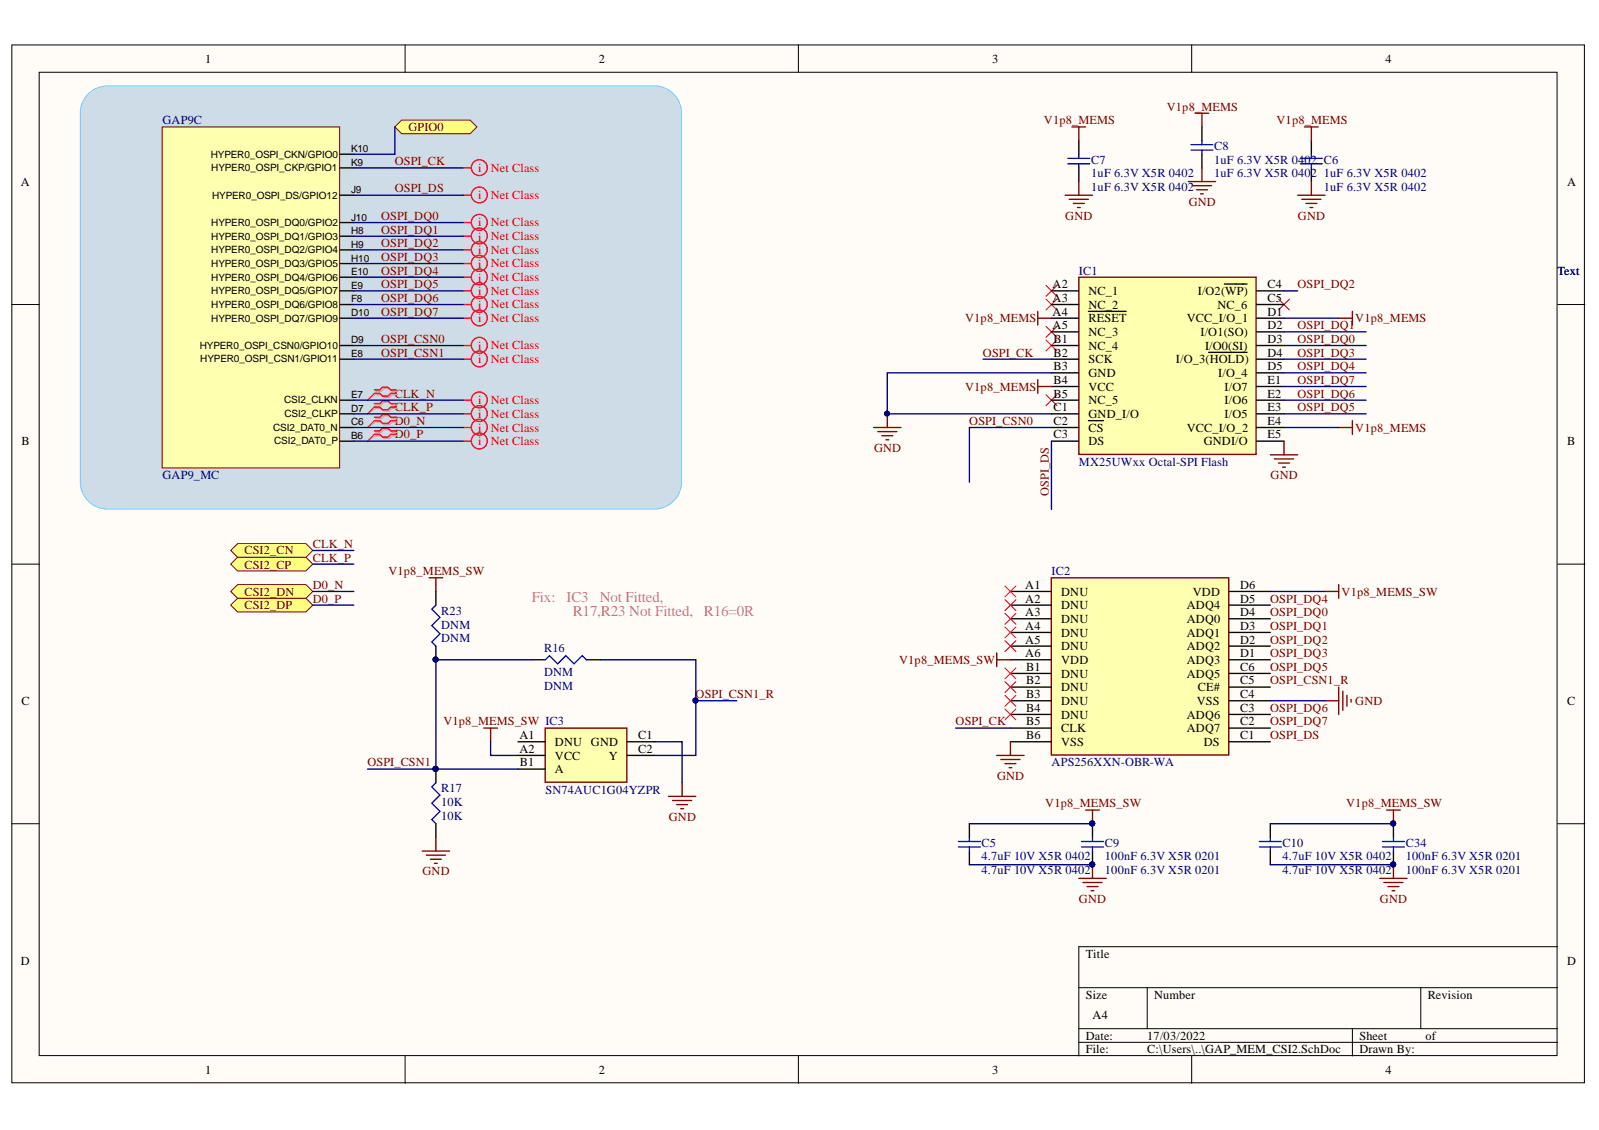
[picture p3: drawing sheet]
<svg xmlns="http://www.w3.org/2000/svg" width="297mm" height="210mm" viewBox="0 0 297 210" stroke-linecap="round" stroke-linejoin="round" font-family="sans-serif">
<defs><g id="words">
<g font-size="2.8" fill="#f0f">
<text x="98.8" y="111.8">Fix:</text>
<text x="105.2" y="111.8">IC3</text>
<text x="111.4" y="111.8">Not Fitted,</text>
<text x="106.4" y="114.4">R17,R23 Not Fitted,</text>
<text x="130.8" y="114.4">R16=0R</text>
</g>
<g font-size="2.3">
<text x="38.1" y="11.7">1</text>
<text x="111.2" y="11.7">2</text>
<text x="184.3" y="11.7">3</text>
<text x="257.4" y="11.7">4</text>
<text x="3.9" y="34.5">A</text>
<text x="291.1" y="34.5">A</text>
<text x="195.5" y="53.6">A2</text>
<text x="235.4" y="53.6">C4</text>
<text x="195.5" y="56.1">A3</text>
<text x="195.5" y="58.6">A4</text>
<text x="202.2" y="54.8">NC_1</text>
<text x="202.2" y="57.4">NC_2</text>
<text x="202.2" y="59.9">RESET</text>
<text x="220.5" y="59.9">VCC_I/O_1</text>
<text x="222.5" y="54.8">I/O2(WP)</text>
<text x="226.1" y="57.4">NC_6</text>
<text x="235.4" y="56.1">C5</text>
<text x="235.4" y="58.6">D1</text>
<text x="195.5" y="61.2">A5</text>
<text x="195.7" y="63.7">B1</text>
<text x="202.2" y="62.4">NC_3</text>
<text x="202.2" y="65">NC_4</text>
<text x="223" y="62.4">I/O1(SO)</text>
<text x="223.9" y="65">I/O0(SI)</text>
<text x="235.4" y="61.2">D2</text>
<text x="235.4" y="63.7">D3</text>
<text x="195.7" y="66.2">B2</text>
<text x="195.7" y="68.8">B3</text>
<text x="195.7" y="71.3">B4</text>
<text x="202.2" y="67.5">SCK</text>
<text x="202.2" y="70">GND</text>
<text x="218.4" y="67.5">I/O_3(HOLD)</text>
<text x="226.3" y="70">I/O_4</text>
<text x="235.4" y="66.2">D4</text>
<text x="235.4" y="68.8">D5</text>
<text x="235.4" y="71.3">E1</text>
<text x="195.7" y="73.8">B5</text>
<text x="195.7" y="76.4">C1</text>
<text x="202.2" y="72.6">VCC</text>
<text x="202.2" y="75.1">NC_5</text>
<text x="202.2" y="77.6">GND_I/O</text>
<text x="227.5" y="72.6">I/O7</text>
<text x="227.5" y="75.1">I/O6</text>
<text x="227.5" y="77.6">I/O5</text>
<text x="235.4" y="73.8">E2</text>
<text x="235.4" y="76.4">E3</text>
<text x="4" y="82.7">B</text>
<text x="195.7" y="78.9">C2</text>
<text x="195.7" y="81.4">C3</text>
<text x="202.2" y="80.2">CS</text>
<text x="202.2" y="82.7">DS</text>
<text x="220.5" y="80.2">VCC_I/O_2</text>
<text x="223.6" y="82.7">GNDI/O</text>
<text x="235.4" y="78.9">E4</text>
<text x="235.4" y="81.4">E5</text>
<text x="291.1" y="82.7">B</text>
<text x="190.5" y="109.4">A1</text>
<text x="190.5" y="111.9">A2</text>
<text x="197.1" y="110.7">DNU</text>
<text x="197.1" y="113.2">DNU</text>
<text x="220.5" y="113.2">ADQ4</text>
<text x="221.6" y="110.7">VDD</text>
<text x="230.4" y="111.9">D5</text>
<text x="230.4" y="109.4">D6</text>
<text x="190.5" y="114.5">A3</text>
<text x="190.5" y="117">A4</text>
<text x="190.5" y="119.5">A5</text>
<text x="197.1" y="115.7">DNU</text>
<text x="197.1" y="118.3">DNU</text>
<text x="220.5" y="118.3">ADQ1</text>
<text x="220.5" y="115.7">ADQ0</text>
<text x="230.4" y="119.5">D2</text>
<text x="230.4" y="117">D3</text>
<text x="230.4" y="114.5">D4</text>
<text x="190.5" y="122.1">A6</text>
<text x="190.6" y="124.6">B1</text>
<text x="197.1" y="120.8">DNU</text>
<text x="197.1" y="123.3">VDD</text>
<text x="197.1" y="125.9">DNU</text>
<text x="220.5" y="125.9">ADQ5</text>
<text x="220.5" y="123.3">ADQ3</text>
<text x="220.5" y="120.8">ADQ2</text>
<text x="230.4" y="124.6">C6</text>
<text x="230.4" y="122.1">D1</text>
<text x="4" y="130.9">C</text>
<text x="190.6" y="127.1">B2</text>
<text x="190.6" y="129.7">B3</text>
<text x="197.1" y="128.4">DNU</text>
<text x="197.1" y="130.9">DNU</text>
<text x="222.3" y="130.9">VSS</text>
<text x="222.5" y="128.4">CE#</text>
<text x="230.4" y="129.7">C4</text>
<text x="230.4" y="127.1">C5</text>
<text x="291.1" y="130.9">C</text>
<text x="96.5" y="137.3">A1</text>
<text x="118.6" y="137.3">C1</text>
<text x="190.6" y="132.2">B4</text>
<text x="190.6" y="134.7">B5</text>
<text x="190.6" y="137.3">B6</text>
<text x="197.1" y="133.5">DNU</text>
<text x="197.1" y="136">CLK</text>
<text x="220.5" y="136">ADQ7</text>
<text x="220.5" y="133.5">ADQ6</text>
<text x="230.4" y="137.3">C1</text>
<text x="230.4" y="134.7">C2</text>
<text x="230.4" y="132.2">C3</text>
<text x="96.5" y="139.8">A2</text>
<text x="96.6" y="142.4">B1</text>
<text x="103.1" y="138.5">DNU</text>
<text x="103.1" y="141.1">VCC</text>
<text x="103.1" y="143.6">A</text>
<text x="109.8" y="138.5">GND</text>
<text x="113.1" y="141.1">Y</text>
<text x="118.6" y="139.8">C2</text>
<text x="197.1" y="138.5">VSS</text>
<text x="223.6" y="138.5">DS</text>
<text x="3.9" y="179.2">D</text>
<text x="201.7" y="177.9">Title</text>
<text x="291.1" y="179.2">D</text>
<text x="201.7" y="185.5">Size</text>
<text x="214.4" y="185.5">Number</text>
<text x="265.2" y="185.5">Revision</text>
<text x="203" y="189.3">A4</text>
<text x="201.7" y="193.1">Date:</text>
<text x="201.7" y="195.7">File:</text>
<text x="213.1" y="193.1">17/03/2022</text>
<text x="213.1" y="195.7">C:\Users\..\GAP_MEM_CSI2.SchDoc</text>
<text x="252.5" y="193.1">Sheet</text>
<text x="252.5" y="195.7">Drawn By:</text>
<text x="264.8" y="193.1">of</text>
<text x="38.1" y="199.5">1</text>
<text x="111.2" y="199.5">2</text>
<text x="184.3" y="199.5">3</text>
<text x="257.4" y="199.5">4</text>
</g>
<g font-size="2.3" fill="#000080">
<text x="30.2" y="23.1">GAP9C</text>
<text x="225.6" y="27.9">C8</text>
<text x="202.7" y="35.5">1uF 6.3V X5R 0402</text>
<text x="202.7" y="30.4">C7</text>
<text x="202.7" y="32.9">1uF 6.3V X5R 0402</text>
<text x="225.6" y="32.9">1uF 6.3V X5R 0402</text>
<text x="225.6" y="30.4">1uF 6.3V X5R 0402 C6</text>
<text x="245.9" y="35.5">1uF 6.3V X5R 0402</text>
<text x="245.9" y="32.9">1uF 6.3V X5R 0402</text>
<text x="200.4" y="51">IC1</text>
<text x="289.3" y="51">Text</text>
<text x="30.2" y="89">GAP9_MC</text>
<text x="200.4" y="86.5">MX25UWxx Octal-SPI Flash</text>
<text x="195.4" y="106.9">IC2</text>
<text x="81.9" y="119.3">DNM</text>
<text x="81.9" y="114.2">R23</text>
<text x="81.9" y="116.8">DNM</text>
<text x="101.1" y="121.1">R16</text>
<text x="101.1" y="125.6">DNM</text>
<text x="101.1" y="128.2">DNM</text>
<text x="195.4" y="142.4">APS256XXN-OBR-WA</text>
<text x="81.9" y="147.2">R17</text>
<text x="81.9" y="149.7">10K</text>
<text x="101.3" y="147.4">SN74AUC1G04YZPR</text>
<text x="81.9" y="152.2">10K</text>
<text x="182.3" y="157.3">C5</text>
<text x="182.3" y="159.8">4.7uF 10V X5R 0402</text>
<text x="205.3" y="157.3">C9</text>
<text x="205.3" y="159.8">100nF 6.3V X5R 0201</text>
<text x="238.2" y="157.3">C10</text>
<text x="238.2" y="159.8">4.7uF 10V X5R 0402</text>
<text x="261.2" y="157.3">C34</text>
<text x="261.2" y="159.8">100nF 6.3V X5R 0201</text>
<text x="182.3" y="162.4">4.7uF 10V X5R 0402</text>
<text x="205.3" y="162.4">100nF 6.3V X5R 0201</text>
<text x="238.2" y="162.4">4.7uF 10V X5R 0402</text>
<text x="261.2" y="162.4">100nF 6.3V X5R 0201</text>
</g>
<g font-size="2.3" fill="#800000">
<text x="193.9" y="23.1">V1p8_MEMS</text>
<text x="216.8" y="20.5">V1p8_MEMS</text>
<text x="237.1" y="23.1">V1p8_MEMS</text>
<text x="75.9" y="24.3">GPIO0</text>
<text x="73.3" y="30.7">OSPI_CK</text>
<text x="73.3" y="35.7">OSPI_DS</text>
<text x="70.8" y="40.8">OSPI_DQ0</text>
<text x="197.9" y="40.8">GND</text>
<text x="220.8" y="38.3">GND</text>
<text x="241.1" y="40.8">GND</text>
<text x="70.8" y="43.4">OSPI_DQ1</text>
<text x="70.8" y="46">OSPI_DQ2</text>
<text x="70.8" y="48.5">OSPI_DQ3</text>
<text x="70.8" y="51">OSPI_DQ4</text>
<text x="70.8" y="53.6">OSPI_DQ5</text>
<text x="241" y="53.6">OSPI_DQ2</text>
<text x="70.8" y="56.1">OSPI_DQ6</text>
<text x="70.8" y="58.6">OSPI_DQ7</text>
<text x="179.3" y="59.9">V1p8_MEMS</text>
<text x="251.8" y="59.9">V1p8_MEMS</text>
<text x="70.8" y="63.7">OSPI_CSN0</text>
<text x="241" y="63.7">OSPI_DQ0</text>
<text x="241" y="61.2">OSPI_DQ1</text>
<text x="70.8" y="66.2">OSPI_CSN1</text>
<text x="182.6" y="66.2">OSPI_CK</text>
<text x="241" y="66.2">OSPI_DQ3</text>
<text x="241" y="68.8">OSPI_DQ4</text>
<text x="241" y="71.3">OSPI_DQ7</text>
<text x="73.3" y="73.8">CLK_N</text>
<text x="73.3" y="76.4">CLK_P</text>
<text x="179.3" y="72.6">V1p8_MEMS</text>
<text x="241" y="76.4">OSPI_DQ5</text>
<text x="241" y="73.8">OSPI_DQ6</text>
<text x="73.3" y="78.9">D0_N</text>
<text x="73.3" y="81.4">D0_P</text>
<text x="162.4" y="84">GND</text>
<text x="180.1" y="78.9">OSPI_CSN0</text>
<text x="251.8" y="80.2">V1p8_MEMS</text>
<text x="236" y="89">GND</text>
<text x="194.9" y="92.1" transform="rotate(-90 194.9 92.1)">OSPI_DS</text>
<text x="58.1" y="101.7">CLK_N</text>
<text x="45.4" y="105.6">CSI2_CP</text>
<text x="45.4" y="103">CSI2_CN</text>
<text x="58.1" y="104.3">CLK_P</text>
<text x="72.1" y="106.9">V1p8_MEMS_SW</text>
<text x="45.4" y="113.2">CSI2_DP</text>
<text x="45.4" y="110.7">CSI2_DN</text>
<text x="58.1" y="109.4">D0_N</text>
<text x="58.1" y="111.9">D0_P</text>
<text x="236" y="111.9">OSPI_DQ4</text>
<text x="249.2" y="110.7">V1p8_MEMS_SW</text>
<text x="236" y="114.5">OSPI_DQ0</text>
<text x="236" y="117">OSPI_DQ1</text>
<text x="236" y="119.5">OSPI_DQ2</text>
<text x="167" y="123.3">V1p8_MEMS_SW</text>
<text x="236" y="122.1">OSPI_DQ3</text>
<text x="236" y="124.6">OSPI_DQ5</text>
<text x="129.2" y="129.7">OSPI_CSN1_R</text>
<text x="236" y="127.1">OSPI_CSN1_R</text>
<text x="251.8" y="130.9">GND</text>
<text x="82.4" y="134.7">V1p8_MEMS_SW IC3</text>
<text x="177.5" y="134.7">OSPI_CK</text>
<text x="236" y="137.3">OSPI_DS</text>
<text x="236" y="132.2">OSPI_DQ6</text>
<text x="236" y="134.7">OSPI_DQ7</text>
<text x="68.2" y="142.4">OSPI_CSN1</text>
<text x="185.2" y="144.9">GND</text>
<text x="194.2" y="150">V1p8_MEMS_SW</text>
<text x="250.1" y="150">V1p8_MEMS_SW</text>
<text x="124.2" y="152.5">GND</text>
<text x="78.5" y="162.6">GND</text>
<text x="200.4" y="167.8">GND</text>
<text x="256.3" y="167.8">GND</text>
</g>
<g font-size="2.3" fill="#f00">
<text x="88.8" y="31.9">i</text>
<text x="91.2" y="31.9">Net Class</text>
<text x="88.8" y="37">i</text>
<text x="91.2" y="37">Net Class</text>
<text x="88.8" y="42.1">i</text>
<text x="88.8" y="44.7">i</text>
<text x="88.8" y="47.2">i</text>
<text x="91.2" y="42.1">Net Class</text>
<text x="91.2" y="44.6">Net Class</text>
<text x="91.2" y="47.1">Net Class</text>
<text x="88.8" y="49.8">i</text>
<text x="88.8" y="52.3">i</text>
<text x="91.2" y="49.7">Net Class</text>
<text x="91.2" y="52.2">Net Class</text>
<text x="88.8" y="54.8">i</text>
<text x="88.8" y="57.4">i</text>
<text x="88.8" y="59.9">i</text>
<text x="91.2" y="54.7">Net Class</text>
<text x="91.2" y="57.3">Net Class</text>
<text x="91.2" y="59.8">Net Class</text>
<text x="88.8" y="65">i</text>
<text x="91.2" y="64.9">Net Class</text>
<text x="88.8" y="67.5">i</text>
<text x="91.2" y="67.4">Net Class</text>
<text x="88.8" y="75.1">i</text>
<text x="88.8" y="77.6">i</text>
<text x="91.2" y="75.1">Net Class</text>
<text x="91.2" y="77.6">Net Class</text>
<text x="88.8" y="80.2">i</text>
<text x="88.8" y="82.7">i</text>
<text x="91.2" y="80.2">Net Class</text>
<text x="91.2" y="82.7">Net Class</text>
</g>
<g font-size="1.9">
<text x="39.2" y="29.3">HYPER0_OSPI_CKN/GPIO0</text>
<text x="65.2" y="28.3">K10</text>
<text x="39.2" y="31.9">HYPER0_OSPI_CKP/GPIO1</text>
<text x="65.2" y="30.8">K9</text>
<text x="65.2" y="35.9">J9</text>
<text x="39.2" y="42">HYPER0_OSPI_DQ0/GPIO2</text>
<text x="39.4" y="36.9">HYPER0_OSPI_DS/GPIO12</text>
<text x="65.2" y="41">J10</text>
<text x="39.2" y="44.5">HYPER0_OSPI_DQ1/GPIO3</text>
<text x="39.2" y="47.1">HYPER0_OSPI_DQ2/GPIO4</text>
<text x="65.2" y="43.5">H8</text>
<text x="65.2" y="46">H9</text>
<text x="39.2" y="49.6">HYPER0_OSPI_DQ3/GPIO5</text>
<text x="39.2" y="52.1">HYPER0_OSPI_DQ4/GPIO6</text>
<text x="65.2" y="48.6">H10</text>
<text x="65.2" y="53.6">E9</text>
<text x="65.2" y="51.1">E10</text>
<text x="39.2" y="57.2">HYPER0_OSPI_DQ6/GPIO8</text>
<text x="39.2" y="59.7">HYPER0_OSPI_DQ7/GPIO9</text>
<text x="39.2" y="54.7">HYPER0_OSPI_DQ5/GPIO7</text>
<text x="65.2" y="56.2">F8</text>
<text x="65.2" y="58.7">D10</text>
<text x="37.1" y="64.8">HYPER0_OSPI_CSN0/GPIO10</text>
<text x="65.2" y="63.8">D9</text>
<text x="37.2" y="67.3">HYPER0_OSPI_CSN1/GPIO11</text>
<text x="65.2" y="66.3">E8</text>
<text x="52.8" y="74.9">CSI2_CLKN</text>
<text x="52.9" y="77.5">CSI2_CLKP</text>
<text x="65.2" y="76.5">D7</text>
<text x="65.2" y="73.9">E7</text>
<text x="50.7" y="80">CSI2_DAT0_N</text>
<text x="50.9" y="82.5">CSI2_DAT0_P</text>
<text x="65.2" y="81.5">B6</text>
<text x="65.2" y="79">C6</text>
</g>
</g></defs>
<g fill="#fffcf8" stroke="#000" stroke-width=".19">
<path d="M2.2 8.3h292.1v192.8h-292.1z"/>
<path d="M7.3 13.4h281.9v182.7h-281.9z"/>
</g>
<g fill="none" stroke="#000" stroke-width=".19">
<path d="M75.3 8.3v5.1M148.3 8.3v5.1M221.4 8.3v5.1M2.2 56.6h5.1M289.3 56.6h5.1M2.2 104.8h5.1M289.3 104.8h5.1M2.2 153h5.1M289.3 153h5.1M289.3 175.9h-88.9v20.3M75.3 196.2v5M148.3 196.2v5"/>
<path d="M200.4 183.5h88.9M200.4 191.1h88.9M200.4 193.6h88.9M213.1 183.5v7.6M221.4 196.2v5M251.2 191.1v5.1M263.9 183.5v7.6"/>
</g>
<path d="M16.1 17.8a5.1 5.1 0 0 1 3.9-1.8h101.5a5.1 5.1 0 0 1 5.1 5v68.5a5.1 5.1 0 0 1-5.1 5.1h-101.5a5.1 5.1 0 0 1-5.1-5.1v-68.5a5.1 5.1 0 0 1 1.2-3.2z" fill="#cddce7" stroke="#6cf" stroke-width=".19"/>
<path d="M30.1 23.6h33v63.3h-33z" fill="#ffffb0" stroke="#800000" stroke-width=".19"/>
<g fill="none" stroke="#000" stroke-width=".25">
<path d="M63.2 31.2h2.5M63.2 28.7h2.5M63.2 36.3h2.5M200.4 26.1v2.6M200.4 31.2v2.5M223.3 23.6v2.5M223.3 28.7v2.5M243.6 26.1v2.6M243.6 31.2v2.5M63.2 56.6h2.5M63.2 43.9h2.5M63.2 46.4h2.5"/>
<path d="M63.2 41.3h2.5M63.2 49h2.5M63.2 59.1h2.5M63.2 54h2.5M63.2 51.5h2.5M63.2 79.4h2.5M63.2 76.9h2.5M63.2 64.2h2.5M63.2 74.3h2.5M63.2 66.7h2.5M63.2 81.9h2.5"/>
</g>
<path d="M198.4 29.4h4M198.4 30.4h4M200.4 28.7v.7M200.4 30.4v.8M221.2 26.9h4.1M221.2 27.9h4.1M223.3 26.1v.8M223.3 27.9v.8M241.6 29.4h4M241.6 30.4h4M243.6 28.7v.7M243.6 30.4v.8" fill="none" stroke="#00f" stroke-width=".25"/>
<g fill="none" stroke="#800000" stroke-width=".25">
<path d="M197.9 36.3h5M198.6 37h3.6M199.1 23.6h2.6M199.4 37.8h2M200.2 38.5h.5M200.4 23.6v2.5M200.4 33.7v2.6M220.7 33.7h5.1M221.5 34.5h3.6M222 21h2.5M222.3 35.2h2M223 36h.5"/>
<path d="M223.3 21v2.6M223.3 31.2v2.5M241.1 36.3h5M241.8 37h3.6M242.3 23.6h2.6M242.6 37.8h2M243.4 38.5h.5M243.6 23.6v2.5M243.6 33.7v2.6M201.7 150.5h2.5M202.9 150.5v2.5M200.4 163.2h5.1"/>
<path d="M201.2 163.9h3.5M201.9 164.7h2.1M202.7 165.4h.5M202.9 160.6v2.6"/>
</g>
<g fill="#000080" stroke="#000080" stroke-width=".19">
<circle cx="202.9" cy="160.6" r=".46"/>
<circle cx="202.9" cy="153" r=".46"/>
</g>
<path d="M69.8 72.7h1l.5-.5h1l.5 .5h1.1M69.8 73.3h1l.5 .5h1l.5-.5h1.1M69.8 75.2h1l.5-.5h1l.5 .5h1.1M69.8 75.9h1l.5 .5h1l.5-.5h1.1M69.8 77.8h1l.5-.5h1l.5 .5h1.1M69.8 78.4h1l.5 .5h1l.5-.5h1.1M69.8 80.3h1l.5-.5h1l.5 .5h1.1M69.8 80.9h1l.5 .5h1l.5-.5h1.1" fill="none" stroke="#d0a19e" stroke-width=".25"/>
<path d="M69.8 73.3l-1.5 1M69.8 75.9l-1.5 1M69.8 78.4l-1.5 1M69.8 80.9l-1.5 1" fill="none" stroke="#d0a19e" stroke-width=".19"/>
<path d="M69.5 72.4h1.1l.5-.5h1l.5 .5h1M69.5 73.1h1.1l.5 .5h1l.5-.5h1M69.5 75h1.1l.5-.5h1l.5 .5h1M69.5 75.6h1.1l.5 .5h1l.5-.5h1M69.5 77.5h1.1l.5-.5h1l.5 .5h1M69.5 78.1h1.1l.5 .5h1l.5-.5h1M69.5 80h1.1l.5-.5h1l.5 .5h1M69.5 80.7h1.1l.5 .5h1l.5-.5h1" fill="none" stroke="#f00" stroke-width=".25"/>
<path d="M69.5 73.1l-1.2 1.2M69.5 75.6l-1.2 1.3M69.5 78.1l-1.2 1.3M69.5 80.7l-1.2 1.2" fill="none" stroke="#f00" stroke-width=".19"/>
<path d="M73.4 23.6l1.2-1.3h12.7l1.3 1.3-1.3 1.2h-12.7z" fill-rule="evenodd" fill="#ffff80" stroke="#800000" stroke-width=".19"/>
<g fill="none" stroke="#f00" stroke-width=".25">
<path d="M86.1 31.2h1.5M86.1 36.3h1.5M86.1 41.3h1.5M86.1 43.9h1.5M86.1 46.4h1.5M86.1 49h1.5M86.1 51.5h1.5M86.1 54h1.5M86.1 56.6h1.5M86.1 59.1h1.5M86.1 74.3h1.5M86.1 76.9h1.5"/>
<path d="M86.1 79.4h1.5M86.1 64.2h1.5M86.1 66.7h1.5M86.1 81.9h1.5"/>
<circle cx="89" cy="31.1" r="1.48"/>
<circle cx="89" cy="36.2" r="1.48"/>
<circle cx="89" cy="41.3" r="1.49"/>
<circle cx="89" cy="48.9" r="1.49"/>
<circle cx="89" cy="56.5" r="1.49"/>
<circle cx="89" cy="46.4" r="1.48"/>
<circle cx="89" cy="59.1" r="1.48"/>
<circle cx="89" cy="54" r="1.48"/>
<circle cx="89" cy="43.8" r="1.48"/>
<circle cx="89" cy="51.4" r="1.48"/>
<circle cx="89" cy="64.1" r="1.49"/>
<circle cx="89" cy="76.8" r="1.48"/>
<circle cx="89" cy="74.3" r="1.48"/>
<circle cx="89" cy="66.7" r="1.48"/>
<circle cx="89" cy="79.4" r="1.48"/>
<circle cx="89" cy="81.9" r="1.49"/>
</g>
<path d="M194.3 53l2 2M194.3 55.6l2 2M196.3 53l-2 2M196.3 55.6l-2 2M237.5 55.6l2 2M239.5 55.6l-2 2M194.3 60.6l2 2.1M194.3 63.2l2 2M194.3 73.3l2 2M196.3 60.6l-2 2.1M196.3 63.2l-2 2M196.3 73.3l-2 2" fill="none" stroke="#f00" stroke-width=".19"/>
<path d="M200.4 51.5h32.9v32.9h-32.9z" fill="#ffffb0" stroke="#800000" stroke-width=".25"/>
<g fill="none" stroke="#000" stroke-width=".25">
<path d="M195.3 54h5.1M195.3 56.6h5.1M195.3 59.1h5.1M202.2 57.8h7M227.4 52.8h4.3M233.4 54h5.1M233.4 56.6h5.1M233.4 59.1h5.1M195.3 61.6h5.1M195.3 64.2h5.1M195.3 66.7h5.1M195.3 69.3h5.1"/>
<path d="M195.3 71.8h5.1M195.3 74.3h5.1M195.3 76.9h5.1M195.3 79.4h5.1M202.2 78.1h2.8M224.5 65.5h7.2M233.4 61.6h5.1M233.4 64.2h5.1M233.4 66.7h5.1M233.4 69.3h5.1M233.4 71.8h5.1M233.4 74.3h5.1"/>
<path d="M233.4 76.9h5.1M233.4 79.4h5.1M195.3 81.9h5.1M233.4 81.9h5.1"/>
</g>
<g fill="none" stroke="#800000" stroke-width=".25">
<path d="M192.8 57.8v2.6M192.8 59.1h2.5M248.7 59.1h2.5M251.2 57.8v2.6M162.3 79.4h5.1M164.8 76.9v2.5M192.8 70.5v2.6M192.8 71.8h2.5M248.7 79.4h2.5M251.2 78.1v2.6M163.1 80.2h3.5M163.8 80.9h2"/>
<path d="M164.6 81.7h.5M236 84.5h5.1M236.7 85.2h3.6M237.5 86h2M238.3 86.8h.5M238.5 81.9v2.6"/>
</g>
<circle cx="164.8" cy="76.8" r=".46" fill="#000080" stroke="#000080" stroke-width=".19"/>
<path d="M195.3 107.3h33v32.9h-33z" fill="#ffffb0" stroke="#800000" stroke-width=".25"/>
<g fill="none" stroke="#000" stroke-width=".25">
<path d="M187.7 109.9h7.6M187.7 112.4h7.6M187.7 114.9h7.6M187.7 117.5h7.6M228.4 109.9h7.6M228.4 112.4h7.6M228.4 114.9h7.6M228.4 117.5h7.6M98.8 122.6h2.5M108.9 122.6h2.6M187.7 120h7.6M187.7 122.6h7.6"/>
<path d="M187.7 125.1h7.6M187.7 127.6h7.6M187.7 130.2h7.6M187.7 132.7h7.6M187.7 135.2h7.6M187.7 137.8h7.6M228.4 120h7.6M228.4 122.6h7.6M228.4 125.1h7.6M228.4 127.6h7.6M228.4 130.2h7.6M228.4 132.7h7.6"/>
<path d="M228.4 135.2h7.6M228.4 137.8h7.6M180.1 153v2.6M180.1 158.1v2.5M202.9 153v2.6M202.9 158.1v2.5M236 153v2.6M236 158.1v2.5M258.9 153v2.6M258.9 158.1v2.5"/>
</g>
<g fill="none" stroke="#800000" stroke-width=".25">
<path d="M246.1 109.9h2.6M248.7 108.6v2.5M185.2 121.3v2.5M185.2 122.6h2.5M187.7 137.8v2.5M246.1 130.2h2.6M248.7 127.6v5.1M249.5 128.4v3.5M250.2 129.2v2M251 129.9v.5M185.2 140.3h5M185.9 141.1h3.6"/>
<path d="M186.7 141.8h2M187.4 142.6h.6M257.6 150.5h2.5M258.9 150.5v2.5M256.3 163.2h5.1M257.1 163.9h3.5M257.8 164.7h2.1M258.6 165.4h.5M258.9 160.6v2.6"/>
</g>
<g fill="none" stroke="#f00" stroke-width=".19">
<path d="M186.7 108.9l2 2M186.7 111.4l2 2M186.7 113.9l2 2.1M186.7 116.5l2 2M186.7 119l2 2M188.7 108.9l-2 2M188.7 111.4l-2 2M188.7 113.9l-2 2.1M188.7 116.5l-2 2M188.7 119l-2 2M186.7 124.1l2 2M186.7 126.6l2 2"/>
<path d="M186.7 129.2l2 2M186.7 131.7l2 2M188.7 124.1l-2 2M188.7 126.6l-2 2M188.7 129.2l-2 2M188.7 131.7l-2 2"/>
</g>
<g fill="none" stroke="#00f" stroke-width=".25">
<path d="M101.3 122.6l.8-.8 1.5 1.5 1.5-1.5 1.5 1.5 1.6-1.5 .7 .8M178 156.3h4.1M178 157.3h4.1M180.1 155.6v.7M180.1 157.3v.8M200.9 156.3h4.1M200.9 157.3h4.1M202.9 155.6v.7M202.9 157.3v.8M233.9 156.3h4.1M233.9 157.3h4.1M236 155.6v.7"/>
<path d="M236 157.3v.8M256.8 156.3h4.1M256.8 157.3h4.1M258.9 155.6v.7M258.9 157.3v.8"/>
</g>
<g fill="#000080" stroke="#000080" stroke-width=".19">
<circle cx="202.9" cy="160.6" r=".46"/>
<circle cx="202.9" cy="153" r=".46"/>
<circle cx="258.8" cy="160.6" r=".46"/>
<circle cx="258.8" cy="153" r=".46"/>
<circle cx="129.2" cy="130.1" r=".46"/>
</g>
<path d="M101.3 135.2h15.1v10.1h-15.1z" fill="#ffffb0" stroke="#800000" stroke-width=".25"/>
<path d="M96.2 137.8h5.1M116.5 137.8h5.1M81 142.9v2.5M81 153v2.6M96.2 140.3h5.1M96.2 142.9h5.1M116.5 140.3h5.1" fill="none" stroke="#000" stroke-width=".25"/>
<path d="M89.9 135.2h2.5M91.1 135.2v2.6M78.4 158.1h5.1M79.2 158.8h3.6M80 159.6h2M81 155.6v2.5M124.2 147.9h5.1M124.9 148.7h3.6M125.7 149.5h2M126.5 150.2h.5M126.7 145.4v2.5M80.7 160.4h.5" fill="none" stroke="#800000" stroke-width=".25"/>
<circle cx="80.9" cy="142.8" r=".47" fill="#000080" stroke="#000080" stroke-width=".19"/>
<path d="M81 145.4l-.8 .8 1.5 1.5-1.5 1.5 1.5 1.5-1.5 1.6 .8 .7" fill="none" stroke="#00f" stroke-width=".25"/>
<g fill="#ffff80" stroke="#800000" stroke-width=".19">
<path d="M42.9 112.4l1.2-1.3h12.7l1.3 1.3-1.3 1.3h-12.7z" fill-rule="evenodd"/>
<path d="M42.9 109.9l1.2-1.3h12.7l1.3 1.3-1.3 1.2h-12.7z" fill-rule="evenodd"/>
<path d="M42.9 104.8l1.2-1.3h12.7l1.3 1.3-1.3 1.3h-12.7z" fill-rule="evenodd"/>
<path d="M42.9 102.3l1.2-1.3h12.7l1.3 1.3-1.3 1.2h-12.7z" fill-rule="evenodd"/>
</g>
<g fill="none" stroke="#000080" stroke-width=".25">
<path d="M65.7 31.2h20.4M65.7 36.3h20.4M73.4 23.6v5.1h-7.7M65.7 41.3h20.4M65.7 46.4h20.4M65.7 51.5h20.4M65.7 56.6h20.4M65.7 43.9h20.4M65.7 49h20.4M65.7 54h20.4M65.7 59.1h20.4M238.5 54h2.6"/>
<path d="M238.5 59.1h10.2M65.7 64.2h20.4M65.7 74.3h20.4M65.7 79.4h20.4M65.7 76.9h20.4M65.7 66.7h20.4M182.6 66.7h12.7M195.3 69.3h-30.5v7.6h30.5M195.3 79.4h-15.2v10.2M238.5 64.2h15.3M238.5 74.3h15.3M238.5 79.4h10.2"/>
<path d="M238.5 76.9h15.3M238.5 66.7h15.3M238.5 61.6h15.3M238.5 69.3h15.3M238.5 71.8h15.3M65.7 81.9h20.4M195.3 81.9v12.7M58.1 109.9h7.6M58.1 102.3h7.6M58.1 104.8h7.6M58.1 112.4h7.6M236 109.9h10.1"/>
<path d="M91.1 137.8v2.5h5.1M98.8 122.6h-17.8v20.3h15.2M111.5 122.6h17.8v7.6h7.6M121.6 137.8h5.1v7.6M129.3 130.2v10.1h-7.7M177.5 135.2h10.2M236 130.2h10.1M68.3 142.9h12.7M180.1 153h22.8M236 153h22.9M180.1 160.6h22.8M236 160.6h22.9"/>
</g>
<g fill="#000080" stroke="#000080" stroke-width=".19">
<circle cx="164.8" cy="76.8" r=".46"/>
<circle cx="202.9" cy="153" r=".46"/>
<circle cx="202.9" cy="160.6" r=".46"/>
<circle cx="258.8" cy="153" r=".46"/>
<circle cx="258.8" cy="160.6" r=".46"/>
<circle cx="129.2" cy="130.1" r=".46"/>
<circle cx="80.9" cy="142.8" r=".47"/>
<circle cx="80.9" cy="122.5" r=".46"/>
</g>
<path d="M81 109.9v2.5M81 120v2.6" fill="none" stroke="#000" stroke-width=".25"/>
<path d="M81 112.4l-.8 .8 1.5 1.5-1.5 1.5 1.5 1.5-1.5 1.6 .8 .7" fill="none" stroke="#00f" stroke-width=".25"/>
<path d="M79.7 107.3h2.5M81 107.3v2.6" fill="none" stroke="#800000" stroke-width=".25"/>
<use href="#words"/>
</svg>
